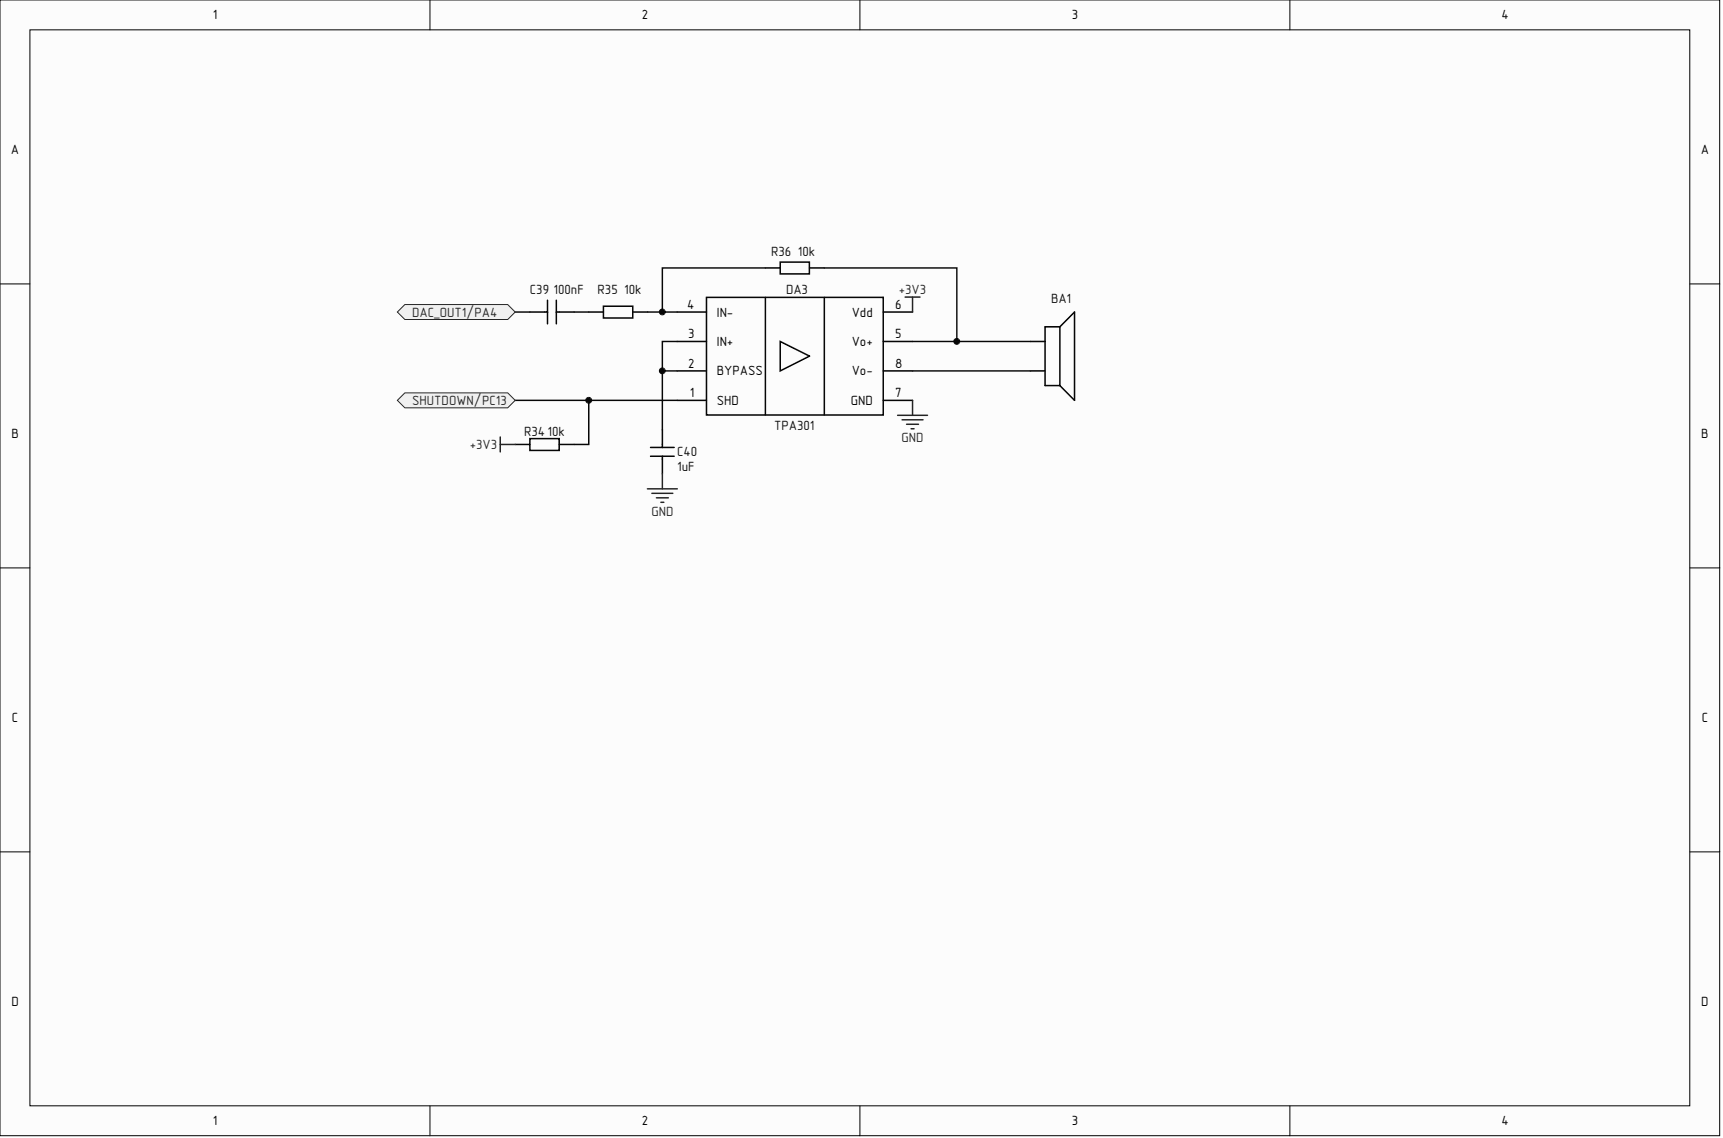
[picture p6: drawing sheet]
<svg xmlns="http://www.w3.org/2000/svg" width="243mm" height="161mm" viewBox="0 0 243 161" stroke-linecap="round" stroke-linejoin="round" font-family="sans-serif">
<defs><g id="words">
<g font-size="1.9">
<text x="30" y="2.7">1</text>
<text x="90.5" y="2.7">2</text>
<text x="151.2" y="2.7">3</text>
<text x="211.8" y="2.7">4</text>
<text x="1.5" y="21.7">A</text>
<text x="239.9" y="21.7">A</text>
<text x="96.9" y="43.6">4</text>
<text x="97.1" y="47.7">3</text>
<text x="101.1" y="44.6">IN-</text>
<text x="120.1" y="44.6">Vdd</text>
<text x="126.3" y="47.7">5</text>
<text x="126.3" y="43.6">6</text>
<text x="97.1" y="51.9">2</text>
<text x="101.1" y="53">BYPASS</text>
<text x="101.1" y="48.8">IN+</text>
<text x="120.1" y="48.8">Vo+</text>
<text x="120.1" y="53">Vo-</text>
<text x="126.3" y="51.9">8</text>
<text x="97.3" y="56">1</text>
<text x="101.1" y="57.1">SHD</text>
<text x="120" y="57.1">GND</text>
<text x="126.3" y="56">7</text>
<text x="1.6" y="61.8">B</text>
<text x="240" y="61.8">B</text>
<text x="1.7" y="101.8">C</text>
<text x="240.1" y="101.8">C</text>
<text x="1.6" y="141.9">D</text>
<text x="240" y="141.9">D</text>
<text x="30" y="158.7">1</text>
<text x="90.5" y="158.7">2</text>
<text x="151.2" y="158.7">3</text>
<text x="211.8" y="158.7">4</text>
</g>
<g font-size="1.9" fill="#0e0e0e">
<text x="74.7" y="41.5">C39</text>
<text x="78.1" y="41.5">100nF</text>
<text x="84.3" y="41.5">R35</text>
<text x="88" y="41.5">10k</text>
<text x="108.8" y="36.1">R36</text>
<text x="110.9" y="41.5">DA3</text>
<text x="112.6" y="36.1">10k</text>
<text x="148.3" y="42.8">BA1</text>
<text x="73.9" y="61.4">R34</text>
<text x="77.2" y="61.4">10k</text>
<text x="95.5" y="64.3">C40</text>
<text x="109.2" y="60.6">TPA301</text>
<text x="95.5" y="66.4">1uF</text>
</g>
<g font-size="1.9" fill="#262626">
<text x="126.8" y="41.5">+3V3</text>
<text x="58.2" y="44.6">DAC_OUT1/PA4</text>
<text x="58.2" y="57.1">SHUTDOWN/PC13</text>
<text x="66.3" y="63.3">+3V3</text>
<text x="127.2" y="62.4">GND</text>
<text x="91.9" y="72.7">GND</text>
</g>
</g></defs>
<g fill="#fcfcfc" stroke="#000" stroke-width=".14">
<path d="M0 0h242.6v160.2h-242.6z"/>
<path d="M4.2 4.2h234.2v151.8h-234.2z"/>
</g>
<path d="M60.7 0v4.2M121.3 0v4.2M182 0v4.2M0 40h4.2M238.4 40h4.2M0 80.1h4.2M238.4 80.1h4.2M0 120.2h4.2M238.4 120.2h4.2M60.7 156v4.2M121.3 156v4.2M182 156v4.2" fill="none" stroke="#000" stroke-width=".14"/>
<g fill="none" stroke="#000" stroke-width=".21">
<path d="M108 37.8h2.1M110.1 37h4.1v1.6h-4.1zM114.2 37.8h2.1M77.2 42.3v1.7h-2.5M77.2 44v1.7M78.5 42.3v1.7h2.5M78.5 44v1.7M83.1 44h2M85.1 43.2h4.2v1.7h-4.2zM89.3 44h2.1M95.5 56.5h4.2M95.5 52.3h4.2"/>
<path d="M95.5 48.2h4.2M95.5 44h4.2M99.7 41.9h24.9v16.6h-24.9zM108 41.9v16.6M110.1 48.2l4.1 2-4.1 2.1zM116.3 41.9v16.6M124.6 56.5h4.1M124.6 52.3h4.1M124.6 48.2h4.1M124.6 44h4.1M145.4 52.3h2M145.4 48.2h2"/>
<path d="M149.5 46.1h-2.1v8.3h2.1M149.5 46.1v8.3M149.5 46.1l2.1-2.1v12.5l-2.1-2.1M72.7 62.7h2M74.7 61.9h4.2v1.6h-4.2zM78.9 62.7h2.1M91.8 64.4h1.6v2.4M93.4 60.6v2.5h-1.6M93.4 64.4h1.7M93.4 63.1h1.7"/>
</g>
<path d="M108 37.8h-14.6v6.2M116.3 37.8h18.7v10.4h-6.3M72.7 56.5h22.8M72.7 44h2M81 44h2.1M83.1 56.5v6.2h-2.1M91.4 44h4.1M95.5 48.2h-2.1v4.1M95.5 52.3h-2.1v8.3M128.7 52.3h16.7M135 48.2h10.4" fill="none" stroke="#0e0e0e" stroke-width=".21"/>
<g fill="none" stroke="#262626" stroke-width=".21">
<path d="M126.6 58.6h4.2M127.3 59.2h2.9M127.7 41.9h2.1M127.9 59.8h1.7M128.7 41.9v2.1M128.7 56.5v2.1M70.6 61.6v2.1M70.6 62.7h2.1M91.3 69h4.2M92 69.6h2.9M92.6 70.2h1.7M93.2 70.8h.5"/>
<path d="M93.4 66.8v2.2M128.5 60.5h.4"/>
</g>
<g fill="#f0f0f0" stroke="#262626" stroke-width=".14">
<path d="M56.1 56.5l1-1.1h14.5l1.1 1.1-1.1 1h-14.5z" fill-rule="evenodd"/>
<path d="M56.1 44l1-1h14.5l1.1 1-1.1 1.1h-14.5z" fill-rule="evenodd"/>
</g>
<g fill="#0e0e0e" stroke="#0e0e0e" stroke-width=".14">
<circle cx="83" cy="56.5" r=".41"/>
<circle cx="93.4" cy="52.3" r=".41"/>
<circle cx="93.4" cy="44" r=".41"/>
<circle cx="135" cy="48.2" r=".41"/>
</g>
<use href="#words"/>
</svg>
